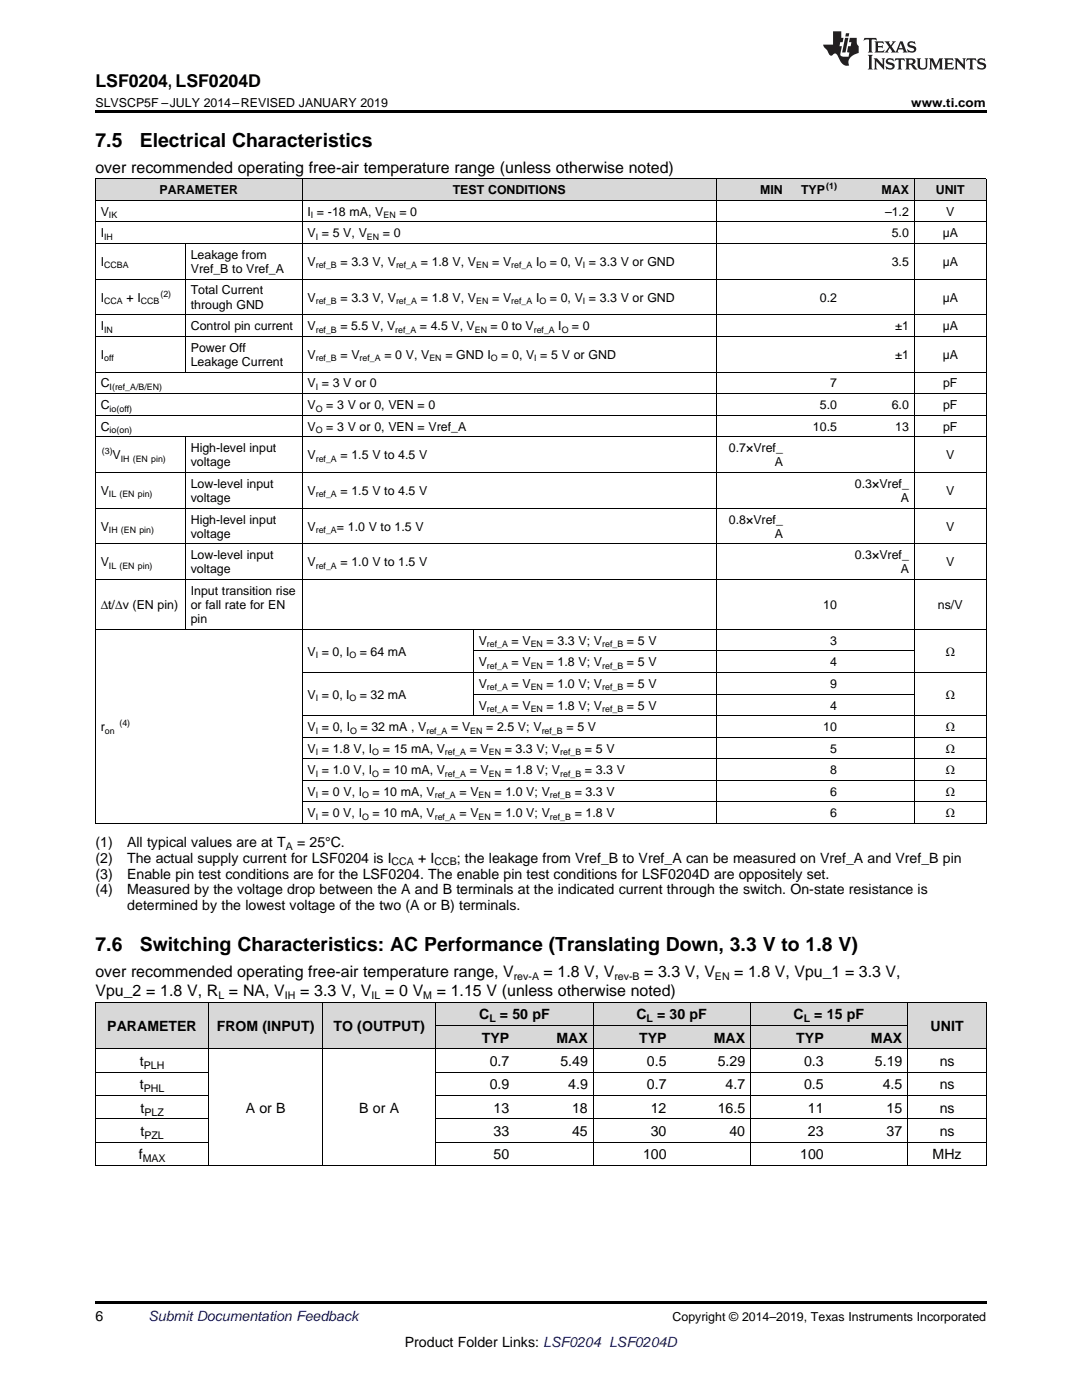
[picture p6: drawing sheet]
<svg xmlns="http://www.w3.org/2000/svg" width="216mm" height="279mm" viewBox="0 0 216 279" stroke-linecap="round" stroke-linejoin="round" font-family="sans-serif">
<defs><g id="words">
<g font-size="3.9">
<text x="19" y="29.3">7.5</text>
<text x="27.9" y="29.3">Electrical Characteristics</text>
<text x="19" y="189.8">7.6</text>
<text x="27.9" y="189.8">Switching Characteristics: AC Performance (Translating Down, 3.3 V to 1.8 V)</text>
</g>
<text font-size="3.5" x="19" y="17.3">LSF0204, LSF0204D</text>
<g font-size="3.2">
<text x="19" y="34.4">over recommended operating free-air temperature range (unless otherwise noted)</text>
<text x="19" y="194.9">over recommended operating free-air temperature range, V</text>
<text x="108.5" y="194.9">= 1.8 V, V</text>
<text x="128.6" y="194.9">= 3.3 V, V</text>
<text x="146.5" y="194.9">= 1.8 V, Vpu_1 = 3.3 V,</text>
<text x="19" y="198.8">Vpu_2 = 1.8 V, R = NA, V</text>
<text x="59.9" y="198.8">= 3.3 V, V</text>
<text x="76.8" y="198.8">= 0 V</text>
<text x="87.1" y="198.8">= 1.15 V (unless otherwise noted)</text>
</g>
<g font-size="2.8">
<text x="19" y="169">(1)</text>
<text x="19" y="172.2">(2)</text>
<text x="25.4" y="169">All typical values are at T</text>
<text x="25.4" y="172.2">The actual supply current for LSF0204 is I</text>
<text x="59.3" y="169">= 25°C.</text>
<text x="83.4" y="172.2">+ I</text>
<text x="91.2" y="172.2">; the leakage from Vref_B to Vref_A can be measured on Vref_A and Vref_B pin</text>
<text x="19" y="175.3">(3)</text>
<text x="19" y="178.5">(4)</text>
<text x="25.4" y="175.3">Enable pin test conditions are for the LSF0204. The enable pin test conditions for LSF0204D are oppositely set.</text>
<text x="25.4" y="178.5">Measured by the voltage drop between the A and B terminals at the indicated current through the switch. On-state resistance is</text>
<text x="25.4" y="181.7">determined by the lowest voltage of the two (A or B) terminals.</text>
<text x="95.6" y="203.4">C</text>
<text x="99.8" y="203.4">= 50 pF</text>
<text x="127" y="203.4">C</text>
<text x="131.1" y="203.4">= 30 pF</text>
<text x="158.4" y="203.4">C</text>
<text x="162.5" y="203.4">= 15 pF</text>
<text x="21.4" y="205.8">PARAMETER</text>
<text x="43.3" y="205.8">FROM (INPUT)</text>
<text x="66.5" y="205.8">TO (OUTPUT)</text>
<text x="96.2" y="208.1">TYP</text>
<text x="111" y="208.1">MAX</text>
<text x="127.5" y="208.1">TYP</text>
<text x="142.4" y="208.1">MAX</text>
<text x="158.9" y="208.1">TYP</text>
<text x="173.8" y="208.1">MAX</text>
<text x="185.7" y="205.8">UNIT</text>
<text x="27.9" y="212.8">t</text>
<text x="97.7" y="212.8">0.7</text>
<text x="111.8" y="212.8">5.49</text>
<text x="129.1" y="212.8">0.5</text>
<text x="143.2" y="212.8">5.29</text>
<text x="160.4" y="212.8">0.3</text>
<text x="174.6" y="212.8">5.19</text>
<text x="187.5" y="212.8">ns</text>
<text x="27.9" y="217.4">t</text>
<text x="97.7" y="217.4">0.9</text>
<text x="113.4" y="217.4">4.9</text>
<text x="129.1" y="217.4">0.7</text>
<text x="144.8" y="217.4">4.7</text>
<text x="160.4" y="217.4">0.5</text>
<text x="176.1" y="217.4">4.5</text>
<text x="187.5" y="217.4">ns</text>
<text x="28" y="222.1">t</text>
<text x="28" y="226.7">t</text>
<text x="49" y="222.1">A or B</text>
<text x="71.7" y="222.1">B or A</text>
<text x="98.5" y="222.1">13</text>
<text x="98.5" y="226.7">33</text>
<text x="114.2" y="222.1">18</text>
<text x="114.2" y="226.7">45</text>
<text x="129.9" y="222.1">12</text>
<text x="129.9" y="226.7">30</text>
<text x="143.2" y="222.1">16.5</text>
<text x="145.6" y="226.7">40</text>
<text x="161.2" y="222.1">11</text>
<text x="161.2" y="226.7">23</text>
<text x="176.9" y="222.1">15</text>
<text x="176.9" y="226.7">37</text>
<text x="187.5" y="222.1">ns</text>
<text x="187.5" y="226.7">ns</text>
<text x="27.7" y="231.4">f</text>
<text x="98.5" y="231.4">50</text>
<text x="128.3" y="231.4">100</text>
<text x="159.7" y="231.4">100</text>
<text x="186.1" y="231.4">MHz</text>
<text x="19" y="263.6">6</text>
<text x="80.8" y="268.9">Product Folder Links: LSF0204 LSF0204D</text>
</g>
<text font-size="2.8" fill="#0000c8" x="29.6" y="263.6">Submit Documentation Feedback</text>
<g font-size="2.5">
<text x="19" y="21.4">SLVSCP5F –JULY 2014–REVISED JANUARY 2019</text>
<text x="181.8" y="21.4">www.ti.com</text>
<text x="31.9" y="38.7">PARAMETER</text>
<text x="90.3" y="38.7">TEST CONDITIONS</text>
<text x="151.7" y="38.7">MIN</text>
<text x="159.8" y="38.7">TYP</text>
<text x="175.9" y="38.7">MAX</text>
<text x="186.7" y="38.7">UNIT</text>
<text x="20.1" y="43">V</text>
<text x="20.1" y="47.3">I</text>
<text x="61.4" y="43">I = -18 mA, V</text>
<text x="61.4" y="47.3">V = 5 V, V</text>
<text x="76.4" y="47.3">= 0</text>
<text x="79.7" y="43">= 0</text>
<text x="176.6" y="43">–1.2</text>
<text x="177.9" y="47.3">5.0</text>
<text x="188.1" y="47.3">µA</text>
<text x="188.8" y="43">V</text>
<text x="20.1" y="53.1">I</text>
<text x="38.1" y="51.6">Leakage from</text>
<text x="61.4" y="53.1">V</text>
<text x="67.9" y="53.1">= 3.3 V, V</text>
<text x="84" y="53.1">= 1.8 V, V</text>
<text x="98.2" y="53.1">= V</text>
<text x="107" y="53.1">I</text>
<text x="109.7" y="53.1">= 0, V = 3.3 V or GND</text>
<text x="177.9" y="53.1">3.5</text>
<text x="188.1" y="53.1">µA</text>
<text x="38.1" y="54.5">Vref_B to Vref_A</text>
<text x="38.1" y="58.8">Total Current</text>
<text x="20.1" y="60.2">I</text>
<text x="20.1" y="65.9">I</text>
<text x="25.2" y="60.2">+ I</text>
<text x="38.1" y="61.6">through GND</text>
<text x="38.1" y="65.9">Control pin current</text>
<text x="61.4" y="60.2">V</text>
<text x="61.4" y="65.9">V</text>
<text x="67.9" y="65.9">= 5.5 V, V</text>
<text x="67.9" y="60.2">= 3.3 V, V</text>
<text x="83.8" y="65.9">= 4.5 V, V</text>
<text x="84" y="60.2">= 1.8 V, V</text>
<text x="97.9" y="65.9">= 0 to V</text>
<text x="98.2" y="60.2">= V</text>
<text x="107" y="60.2">I</text>
<text x="109.7" y="60.2">= 0, V = 3.3 V or GND</text>
<text x="111.4" y="65.9">I</text>
<text x="114.1" y="65.9">= 0</text>
<text x="163.6" y="60.2">0.2</text>
<text x="178.6" y="65.9">±1</text>
<text x="188.1" y="60.2">µA</text>
<text x="188.1" y="65.9">µA</text>
<text x="20.1" y="71.6">I</text>
<text x="38.1" y="70.2">Power Off</text>
<text x="61.4" y="71.6">V</text>
<text x="67.9" y="71.6">= V</text>
<text x="76.7" y="71.6">= 0 V, V</text>
<text x="88.9" y="71.6">= GND I</text>
<text x="100" y="71.6">= 0, V = 5 V or GND</text>
<text x="178.6" y="71.6">±1</text>
<text x="188.1" y="71.6">µA</text>
<text x="20.1" y="77.3">C</text>
<text x="38.1" y="73">Leakage Current</text>
<text x="61.4" y="77.3">V = 3 V or 0</text>
<text x="165.6" y="77.3">7</text>
<text x="188.2" y="77.3">pF</text>
<text x="20.1" y="81.6">C</text>
<text x="61.4" y="81.6">V</text>
<text x="65.1" y="81.6">= 3 V or 0, VEN = 0</text>
<text x="163.6" y="81.6">5.0</text>
<text x="177.9" y="81.6">6.0</text>
<text x="188.2" y="81.6">pF</text>
<text x="20.1" y="85.9">C</text>
<text x="61.4" y="85.9">V</text>
<text x="65.1" y="85.9">= 3 V or 0, VEN = Vref_A</text>
<text x="162.2" y="85.9">10.5</text>
<text x="178.6" y="85.9">13</text>
<text x="188.2" y="85.9">pF</text>
<text x="22.5" y="91.7">V</text>
<text x="38.1" y="90.2">High-level input</text>
<text x="38.1" y="93.1">voltage</text>
<text x="61.4" y="91.7">V</text>
<text x="67.9" y="91.7">= 1.5 V to 4.5 V</text>
<text x="145.5" y="90.2">0.7×Vref_</text>
<text x="154.6" y="93.1">A</text>
<text x="188.8" y="91.7">V</text>
<text x="20.1" y="98.8">V</text>
<text x="38.1" y="97.4">Low-level input</text>
<text x="38.1" y="100.2">voltage</text>
<text x="61.4" y="98.8">V</text>
<text x="67.9" y="98.8">= 1.5 V to 4.5 V</text>
<text x="170.6" y="97.4">0.3×Vref_</text>
<text x="179.7" y="100.2">A</text>
<text x="188.8" y="98.8">V</text>
<text x="20.1" y="105.9">V</text>
<text x="38.1" y="104.5">High-level input</text>
<text x="38.1" y="107.3">voltage</text>
<text x="61.4" y="105.9">V</text>
<text x="67.2" y="105.9">= 1.0 V to 1.5 V</text>
<text x="145.5" y="104.5">0.8×Vref_</text>
<text x="154.6" y="107.3">A</text>
<text x="188.8" y="105.9">V</text>
<text x="20.1" y="113">V</text>
<text x="38.1" y="111.6">Low-level input</text>
<text x="61.4" y="113">V</text>
<text x="67.9" y="113">= 1.0 V to 1.5 V</text>
<text x="170.6" y="111.6">0.3×Vref_</text>
<text x="188.8" y="113">V</text>
<text x="38.1" y="114.4">voltage</text>
<text x="38.1" y="118.7">Input transition rise</text>
<text x="179.7" y="114.4">A</text>
<text x="20.1" y="121.6">∆t/∆v (EN pin)</text>
<text x="38.1" y="121.6">or fall rate for EN</text>
<text x="38.1" y="124.4">pin</text>
<text x="164.3" y="121.6">10</text>
<text x="187.1" y="121.6">ns/V</text>
<text x="61.4" y="130.8">V = 0, I</text>
<text x="71.8" y="130.8">= 64 mA</text>
<text x="95.5" y="128.7">V</text>
<text x="102.1" y="128.7">= V</text>
<text x="109.1" y="128.7">= 3.3 V; V</text>
<text x="125.1" y="128.7">= 5 V</text>
<text x="165.6" y="128.7">3</text>
<text x="188.7" y="130.8">Ω</text>
<text x="95.5" y="133">V</text>
<text x="95.5" y="137.3">V</text>
<text x="102.1" y="133">= V</text>
<text x="102.1" y="137.3">= V</text>
<text x="109.1" y="133">= 1.8 V; V</text>
<text x="109.1" y="137.3">= 1.0 V; V</text>
<text x="125.1" y="133">= 5 V</text>
<text x="125.1" y="137.3">= 5 V</text>
<text x="165.6" y="133">4</text>
<text x="165.6" y="137.3">9</text>
<text x="61.4" y="139.5">V = 0, I</text>
<text x="71.8" y="139.5">= 32 mA</text>
<text x="95.5" y="141.6">V</text>
<text x="102.1" y="141.6">= V</text>
<text x="109.1" y="141.6">= 1.8 V; V</text>
<text x="125.1" y="141.6">= 5 V</text>
<text x="165.6" y="141.6">4</text>
<text x="188.7" y="139.5">Ω</text>
<text x="20.1" y="145.9">r</text>
<text x="61.4" y="145.9">V = 0, I</text>
<text x="71.9" y="145.9">= 32 mA , V</text>
<text x="90" y="145.9">= V</text>
<text x="97" y="145.9">= 2.5 V; V</text>
<text x="113" y="145.9">= 5 V</text>
<text x="164.3" y="145.9">10</text>
<text x="188.7" y="145.9">Ω</text>
<text x="61.4" y="150.2">V = 1.8 V, I</text>
<text x="61.4" y="154.5">V = 1.0 V, I</text>
<text x="76.4" y="150.2">= 15 mA, V</text>
<text x="76.4" y="154.5">= 10 mA, V</text>
<text x="93.7" y="150.2">= V</text>
<text x="93.7" y="154.5">= V</text>
<text x="100.7" y="150.2">= 3.3 V; V</text>
<text x="100.7" y="154.5">= 1.8 V; V</text>
<text x="116.7" y="150.2">= 5 V</text>
<text x="116.7" y="154.5">= 3.3 V</text>
<text x="165.6" y="150.2">5</text>
<text x="165.6" y="154.5">8</text>
<text x="188.7" y="150.2">Ω</text>
<text x="188.7" y="154.5">Ω</text>
<text x="61.4" y="158.8">V = 0 V, I</text>
<text x="74.3" y="158.8">= 10 mA, V</text>
<text x="91.7" y="158.8">= V</text>
<text x="98.7" y="158.8">= 1.0 V; V</text>
<text x="114.7" y="158.8">= 3.3 V</text>
<text x="165.6" y="158.8">6</text>
<text x="188.7" y="158.8">Ω</text>
<text x="61.4" y="163.1">V = 0 V, I</text>
<text x="74.3" y="163.1">= 10 mA, V</text>
<text x="91.7" y="163.1">= V</text>
<text x="98.7" y="163.1">= 1.0 V; V</text>
<text x="114.7" y="163.1">= 1.8 V</text>
<text x="165.6" y="163.1">6</text>
<text x="188.7" y="163.1">Ω</text>
<text x="134.2" y="263.6">Copyright © 2014–2019, Texas Instruments Incorporated</text>
</g>
<g font-size="2.1">
<text x="57" y="169.5">A</text>
<text x="78.1" y="172.7">CCA</text>
<text x="86.7" y="172.7">CCB</text>
<text x="102.5" y="195.5">rev-A</text>
<text x="122.6" y="195.5">rev-B</text>
<text x="142.7" y="195.5">EN</text>
<text x="43.6" y="199.4">L</text>
<text x="56.8" y="199.4">IH</text>
<text x="74.1" y="199.4">IL</text>
<text x="84.5" y="199.4">M</text>
<text x="97.6" y="204">L</text>
<text x="129" y="204">L</text>
<text x="160.4" y="204">L</text>
<text x="28.7" y="213.3">PLH</text>
<text x="28.7" y="218">PHL</text>
<text x="28.8" y="222.6">PLZ</text>
<text x="28.8" y="227.3">PZL</text>
<text x="28.5" y="232">MAX</text>
</g>
<g font-size="1.8">
<text x="164.8" y="37.7">(1)</text>
<text x="20.8" y="47.8">IH</text>
<text x="21.7" y="43.5">IK</text>
<text x="62.1" y="43.5">I</text>
<text x="63" y="47.8">I</text>
<text x="73.2" y="47.8">EN</text>
<text x="76.5" y="43.5">EN</text>
<text x="20.8" y="53.6">CCBA</text>
<text x="63" y="53.6">ref_B</text>
<text x="79" y="53.6">ref_A</text>
<text x="95" y="53.6">EN</text>
<text x="102" y="53.6">ref_A</text>
<text x="107.6" y="53.6">O</text>
<text x="116.3" y="53.6">I</text>
<text x="32" y="59.2">(2)</text>
<text x="20.8" y="60.7">CCA</text>
<text x="28.1" y="60.7">CCB</text>
<text x="63" y="60.7">ref_B</text>
<text x="79" y="60.7">ref_A</text>
<text x="95" y="60.7">EN</text>
<text x="102" y="60.7">ref_A</text>
<text x="107.6" y="60.7">O</text>
<text x="116.3" y="60.7">I</text>
<text x="20.8" y="66.4">IN</text>
<text x="63" y="66.4">ref_B</text>
<text x="78.9" y="66.4">ref_A</text>
<text x="94.8" y="66.4">EN</text>
<text x="106.5" y="66.4">ref_A</text>
<text x="112.1" y="66.4">O</text>
<text x="20.8" y="72.1">off</text>
<text x="21.9" y="77.8">I(ref_A/B/EN)</text>
<text x="63" y="72.1">ref_B</text>
<text x="63" y="77.8">I</text>
<text x="71.8" y="72.1">ref_A</text>
<text x="85.7" y="72.1">EN</text>
<text x="97.9" y="72.1">O</text>
<text x="106.6" y="72.1">I</text>
<text x="21.9" y="82.1">io(off)</text>
<text x="63" y="82.1">O</text>
<text x="21.9" y="86.4">io(on)</text>
<text x="63" y="86.4">O</text>
<text x="20.3" y="90.7">(3)</text>
<text x="24.1" y="92.1">IH (EN pin)</text>
<text x="63" y="92.1">ref_A</text>
<text x="21.7" y="99.3">IL (EN pin)</text>
<text x="63" y="99.3">ref_A</text>
<text x="21.7" y="106.4">IH (EN pin)</text>
<text x="63" y="106.4">ref_A</text>
<text x="21.7" y="113.5">IL (EN pin)</text>
<text x="63" y="113.5">ref_A</text>
<text x="63" y="131.3">I</text>
<text x="69.7" y="131.3">O</text>
<text x="97.2" y="129.2">ref_A</text>
<text x="105.9" y="129.2">EN</text>
<text x="120.2" y="129.2">ref_B</text>
<text x="97.2" y="133.5">ref_A</text>
<text x="97.2" y="137.8">ref_A</text>
<text x="105.9" y="133.5">EN</text>
<text x="105.9" y="137.8">EN</text>
<text x="120.2" y="133.5">ref_B</text>
<text x="120.2" y="137.8">ref_B</text>
<text x="63" y="139.9">I</text>
<text x="69.7" y="139.9">O</text>
<text x="97.2" y="142.1">ref_A</text>
<text x="105.9" y="142.1">EN</text>
<text x="120.2" y="142.1">ref_B</text>
<text x="20.9" y="146.4">on</text>
<text x="23.8" y="144.9">(4)</text>
<text x="63" y="146.4">I</text>
<text x="69.8" y="146.4">O</text>
<text x="85.1" y="146.4">ref_A</text>
<text x="93.8" y="146.4">EN</text>
<text x="108.1" y="146.4">ref_B</text>
<text x="63" y="150.7">I</text>
<text x="63" y="155">I</text>
<text x="74.3" y="150.7">O</text>
<text x="74.3" y="155">O</text>
<text x="88.8" y="150.7">ref_A</text>
<text x="88.8" y="155">ref_A</text>
<text x="97.5" y="150.7">EN</text>
<text x="97.5" y="155">EN</text>
<text x="111.8" y="150.7">ref_B</text>
<text x="111.8" y="155">ref_B</text>
<text x="63" y="159.3">I</text>
<text x="72.2" y="159.3">O</text>
<text x="86.7" y="159.3">ref_A</text>
<text x="95.5" y="159.3">EN</text>
<text x="109.7" y="159.3">ref_B</text>
<text x="63" y="163.6">I</text>
<text x="72.2" y="163.6">O</text>
<text x="86.7" y="163.6">ref_A</text>
<text x="95.5" y="163.6">EN</text>
<text x="109.7" y="163.6">ref_B</text>
</g>
</g></defs>
<g fill="#d8d8d8">
<path d="M19 200.1h22.7v9.3h-22.7z"/>
<path d="M41.7 200.1h22.6v9.3h-22.6z"/>
<path d="M64.3 200.1h22.7v9.3h-22.7z"/>
<path d="M181.2 200.1h15.6v9.3h-15.6z"/>
<path d="M87 204.7h15.7v4.7h-15.7z"/>
<path d="M102.7 204.7h15.7v4.7h-15.7z"/>
<path d="M118.4 204.7h15.7v4.7h-15.7z"/>
<path d="M134.1 204.7h15.7v4.7h-15.7z"/>
<path d="M149.8 204.7h15.7v4.7h-15.7z"/>
<path d="M165.5 204.7h15.7v4.7h-15.7z"/>
<path d="M87 200.1h15.7v4.6h-15.7z"/>
<path d="M102.7 200.1h15.7v4.6h-15.7z"/>
<path d="M118.4 200.1h15.7v4.6h-15.7z"/>
<path d="M134.1 200.1h15.7v4.6h-15.7z"/>
<path d="M149.8 200.1h15.7v4.6h-15.7z"/>
<path d="M165.5 200.1h15.7v4.6h-15.7z"/>
<path d="M19 35.7h18v4.3h-18z"/>
<path d="M37 35.7h23.3v4.3h-23.3z"/>
<path d="M60.3 35.7h16.2v4.3h-16.2z"/>
<path d="M76.5 35.7h18v4.3h-18z"/>
<path d="M94.5 35.7h48.4v4.3h-48.4z"/>
<path d="M142.9 35.7h14.4v4.3h-14.4z"/>
<path d="M157.3 35.7h10.8v4.3h-10.8z"/>
<path d="M168.1 35.7h14.4v4.3h-14.4z"/>
<path d="M182.5 35.7h14.3v4.3h-14.3z"/>
</g>
<g fill="#000">
<path d="M19 22h177.8v.5h-177.8zM19 164.4h.2zM60.2 164.4h.1zM76.4 164.4h.1zM94.4 164.4h.1zM142.8 164.4h.1zM182.4 164.4h.1zM196.7 164.4h.1zM19 232.6l.2 .1zM64.2 232.6l.1 .1zM86.9 232.6l.1 .1zM102.6 232.6l.1 .1z"/>
<path d="M118.3 232.6l.1 .1zM134 232.6l.1 .1zM149.6 232.6l.2 .1zM165.3 232.6l.2 .1zM181 232.6l.2 .1zM196.7 232.6l.1 .1zM19 259.7h177.8v.5h-177.8z"/>
</g>
<g fill="none" stroke="#000" stroke-width=".2">
<path d="M19 40h177.8M19 35.6h177.8M19.1 35.7v128.7M60.3 35.7v128.7M142.9 35.7v128.7M182.4 35.7v128.7M196.8 35.7v128.7M19 55.7h177.8M19 48.6h177.8M19 44.3h177.8M37 48.6v25.7M19 78.5h177.8"/>
<path d="M19 74.2h177.8M19 67.1h177.8M19 62.8h177.8M19 94.3h177.8M19 87.2h177.8M19 82.8h177.8M37 87.2v38.5M19 115.7h177.8M19 108.5h177.8M19 101.4h177.8M19 125.6h177.8M60.3 134.2h136.5"/>
<path d="M94.4 125.6v17.3M94.5 138.5h88M94.5 129.9h88M60.3 155.7h136.5M60.3 151.4h136.5M60.3 147.1h136.5M60.3 142.8h136.5M19 164.3h177.8M60.3 160h136.5M19 218.6h22.7M19 214h22.7M19 209.3h177.8"/>
<path d="M19 200h177.8M19.1 200v32.7M41.6 200v32.7M64.3 200v32.7M87 200v32.7M87 218.6h109.8M87 214h109.8M87 204.7h94.1M118.3 200v32.7M149.7 200v32.7M181.1 200v32.7M196.8 200v32.7"/>
<path d="M19 232.6h177.8M19 227.9h22.7M19 223.3h22.7M87 227.9h109.8M87 223.3h109.8"/>
</g>
<g fill="#231f20">
<path d="M172.5 7.6l-.1 .5 .4-.2h.6v.1v2.1l-.2 .4h.9l-.2-.4v-2.1l.1-.1h.5l.5 .2-.2-.5zM174.5 8.3l.2 .3v1.5l-.2 .4h1.8l.2-.6a1.04 1.04 0 0 1-1.3 .2v-.7h.6l.3 .2v-.6l-.3 .2h-.6v-.6l.8-.1 .4 .3-.2-.5zM176.5 8.3l.9 1.1-.9 1.1h.8l-.2-.2 .4-.7 .5 .7-.2 .2h1.5l-.2-.2 .2-.4h.9l.1 .4-.2 .2h1l-.3-.3-.7-1.9h-.5l-.9 2-.8-1 .9-1h-.8l.1 .3-.4 .5-.3-.6 .1-.2zM179.7 8.6l.4 1h-.7zM181.3 8.4a.63 .63 0 0 0-.2 .7 .63 .63 0 0 0 .6 .4l.6 .2 .1 .2a.75 .75 0 0 1-.7 .4 .75 .75 0 0 1-.6-.5l.1 .7 .1-.1a1.11 1.11 0 0 0 1.5-.6 1.13 1.13 0 0 0-1.2-.8l-.1-.4a1.04 1.04 0 0 1 1.2 .2l-.2-.5-.2 .1-.4-.2zM173.2 10.9l.2 .4v2.2l-.2 .4h1l-.3-.4v-2.2l.3-.4zM174.3 11.6l.3 .4v1.5l-.3 .4h.8l-.2-.4v-1.3l1.5 1.7v-1.9l.2-.4h-.7l.2 .4v.9l-1.1-1.3zM177 11.8a.62 .62 0 0 0-.2 .7 .62 .62 0 0 0 .6 .4l.6 .1 .1 .3a.76 .76 0 0 1-.7 .3 .76 .76 0 0 1-.7-.4l.2 .7 .1-.1a1.11 1.11 0 0 0 1.5-.6 1.13 1.13 0 0 0-1.2-.8l-.1-.4a1.04 1.04 0 0 1 1.2 .2l-.2-.6-.2 .1-.5-.1zM178.7 11.6l-.2 .6a.61 .61 0 0 1 .8-.3v1.6l-.2 .4h.9l-.2-.4v-1.6a.63 .63 0 0 1 .7 .3l-.1-.6zM180.6 11.6l.3 .4v1.5l-.3 .4h1l-.2-.2-.1-.8 .6 .2a.76 .76 0 0 0 1.2 .7l-1-1a.58 .58 0 0 0 .6-.5 .58 .58 0 0 0-.5-.6zM181.4 11.9h.1a.45 .45 0 0 1 .5 .1 .45 .45 0 0 1 .1 .5l-.8 .2zM182.9 11.6l.2 .2a2.17 2.17 0 0 0 .3 1.9 .99 .99 0 0 0 1.6-.6v-1.1l.2-.4h-.7l.2 .2a1.92 1.92 0 0 1-.2 1.8 .6 .6 0 0 1-.9-.5v-1.1l.2-.4zM185.4 11.6l.2 .4v1.5l-.2 .4h.7l-.2-.4v-1.4l.8 1.8 .8-1.8v1.4l-.2 .4h.9l-.2-.4v-1.5l.2-.4h-.8l-.6 1.5-.6-1.5zM188.4 11.6l.2 .4v1.5l-.2 .4h1.8l.1-.6a1.04 1.04 0 0 1-1.2 .1v-.6h.5l.4 .2v-.6l-.4 .2h-.5v-.7h.8l.3 .3-.1-.6zM190.5 11.6l.2 .4v1.5l-.2 .4h.7l-.2-.4v-1.3l1.5 1.7v-1.9l.2-.4h-.7l.2 .4v.9l-1.1-1.3zM192.9 11.6l-.1 .6a.61 .61 0 0 1 .7-.3l.1 1.6-.3 .4h1l-.3-.4 .1-1.6a.63 .63 0 0 1 .7 .3l-.1-.6zM195.2 11.8a.62 .62 0 0 0-.2 .7 .62 .62 0 0 0 .6 .4l.6 .1 .1 .3a.76 .76 0 0 1-.7 .3 .76 .76 0 0 1-.6-.4l.1 .7 .1-.1a1.11 1.11 0 0 0 1.6-.6 1.13 1.13 0 0 0-1.3-.8l-.1-.4a1.04 1.04 0 0 1 1.2 .2l-.1-.6-.2 .1-.5-.1z"/>
<path d="M166.2 6.3v2.6h-1.9v.4l.8 .9a.91 .91 0 0 0 1 .8 .56 .56 0 0 1 .5-.3 .56 .56 0 0 1 .5 .3l.4 .8a1.53 1.53 0 0 0 1.9 1.2 1.54 1.54 0 0 1 1-2.1l.9-.3v-1.4a1.52 1.52 0 0 1-.4-1.6h-1.3l-.2 .8h.5l-.2 .8h-.5l-.1 1v.2l.4 .1-.2 .8a1.93 1.93 0 0 1-1.6-.3l.3-1.8h-.5l.2-.8h.4l.2-.8h-.4v-1.3zM168.6 7.6l-.6 2.9h.7l.6-2.9zM168.8 6.6l-.1 .7h.6l.2-.7z"/>
</g>
<use href="#words"/>
</svg>
